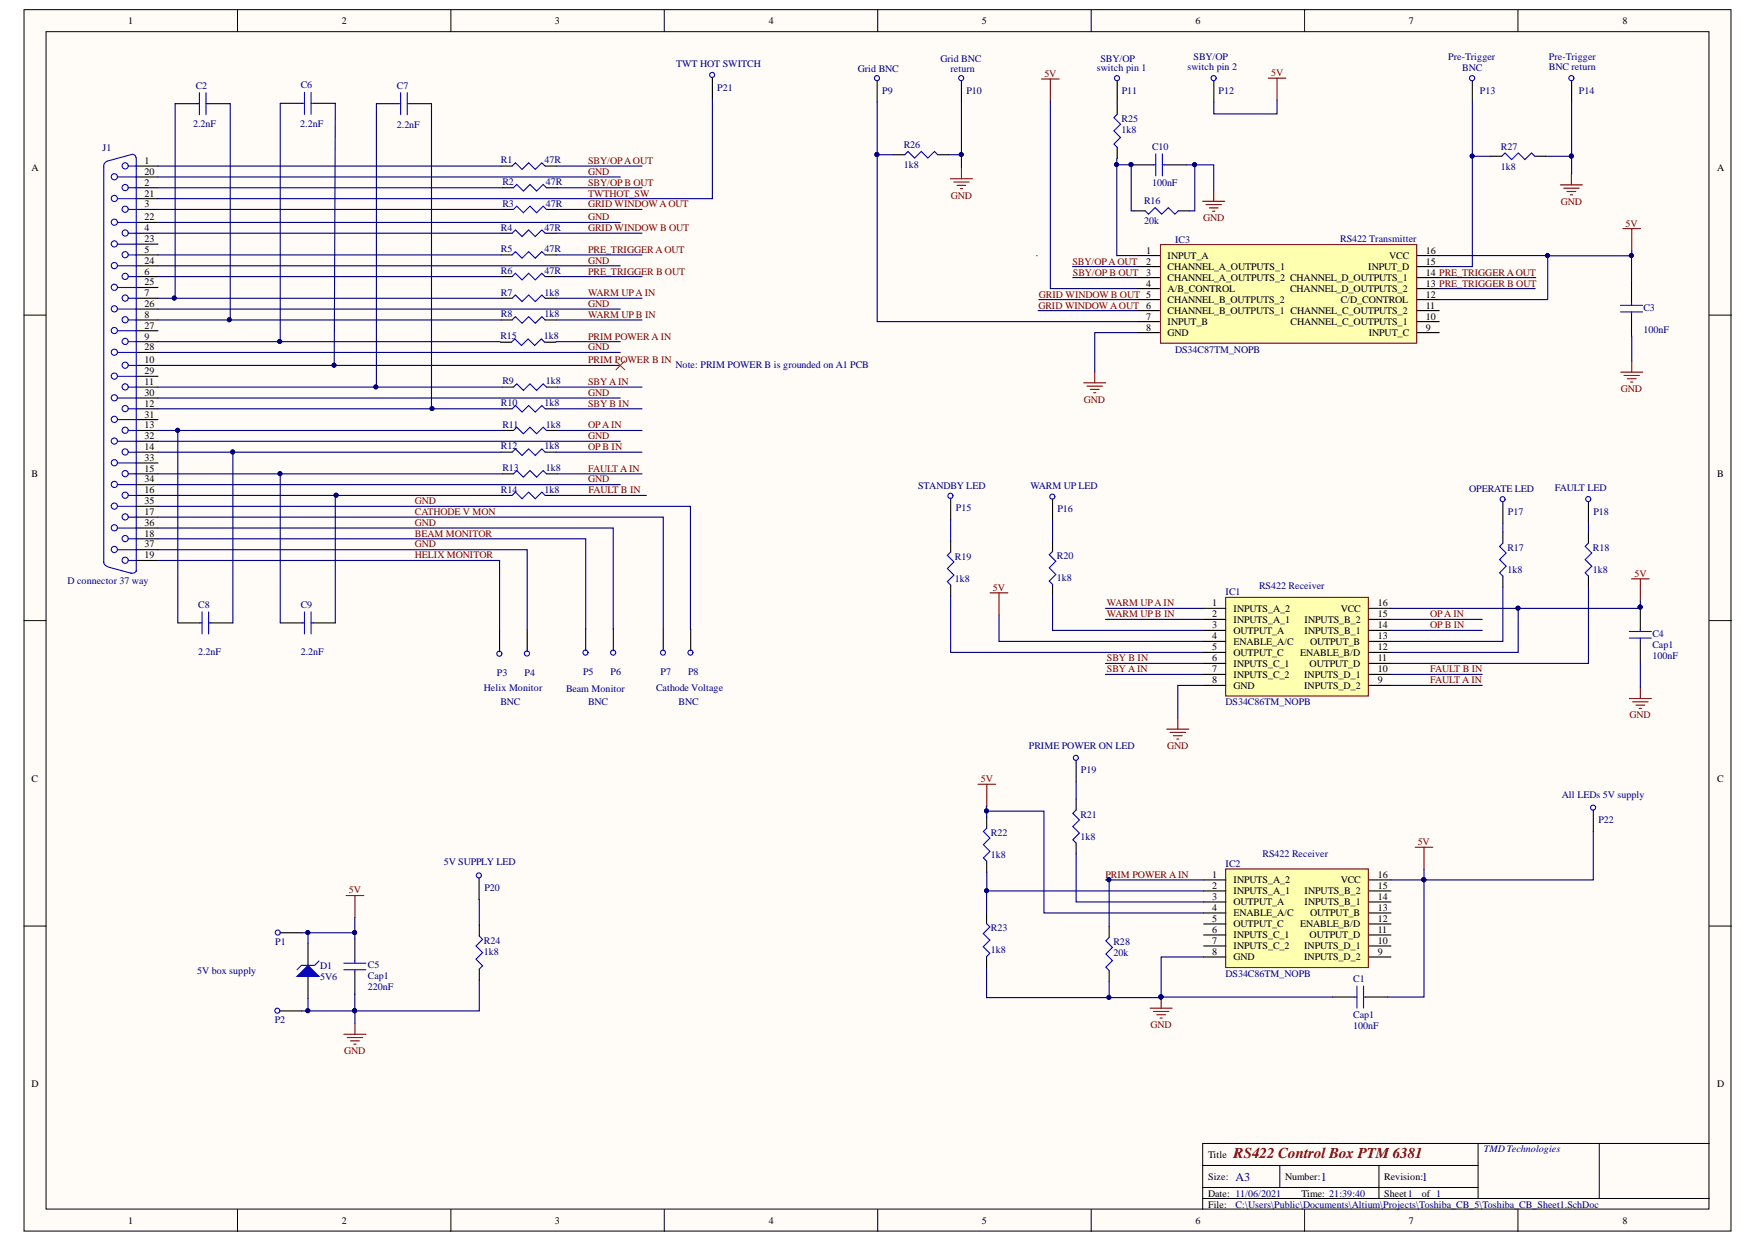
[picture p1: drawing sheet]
<svg xmlns="http://www.w3.org/2000/svg" width="297mm" height="210mm" viewBox="0 0 297 210" stroke-linecap="round" stroke-linejoin="round" font-family="sans-serif">
<defs><g id="words">
<text font-size="2.5" fill="#800000" x="208.6" y="195.7">RS422 Control Box PTM 6381</text>
<g font-size="2" fill="#000080">
<text x="208.9" y="199.5">A3</text>
<text x="223.3" y="199.5">1</text>
<text x="240.4" y="199.5">1</text>
</g>
<g font-size="1.7">
<text x="21.7" y="4.1">1</text>
<text x="57.8" y="4.1">2</text>
<text x="93.8" y="4.1">3</text>
<text x="130" y="4.1">4</text>
<text x="166" y="4.1">5</text>
<text x="202.1" y="4.1">6</text>
<text x="238.2" y="4.1">7</text>
<text x="274.3" y="4.1">8</text>
<text x="5.3" y="28.9">A</text>
<text x="24.5" y="27.7">1</text>
<text x="24.5" y="29.5">20</text>
<text x="290.3" y="28.9">A</text>
<text x="24.5" y="31.4">2</text>
<text x="24.5" y="35">3</text>
<text x="24.5" y="33.2">21</text>
<text x="24.5" y="39.1">4</text>
<text x="24.5" y="37.2">22</text>
<text x="24.5" y="40.9">23</text>
<text x="24.5" y="42.7">5</text>
<text x="24.5" y="46.4">6</text>
<text x="24.5" y="44.6">24</text>
<text x="193.7" y="42.9">1</text>
<text x="193.7" y="44.7">2</text>
<text x="193.7" y="46.6">3</text>
<text x="197.4" y="43.8">INPUT_A</text>
<text x="197.4" y="45.7">CHANNEL_A_OUTPUTS_1</text>
<text x="197.4" y="47.5">CHANNEL_A_OUTPUTS_2 CHANNEL_D_OUTPUTS_1</text>
<text x="231.3" y="45.7">INPUT_D</text>
<text x="234.9" y="43.8">VCC</text>
<text x="241" y="42.9">16</text>
<text x="241" y="44.7">15</text>
<text x="241" y="46.6">14 PRE_TRIGGER AOUT</text>
<text x="24.5" y="51.9">26</text>
<text x="24.5" y="50.1">7</text>
<text x="24.5" y="53.7">8</text>
<text x="24.5" y="48.2">25</text>
<text x="193.7" y="48.4">4</text>
<text x="197.4" y="49.4">A/B_CONTROL</text>
<text x="197.4" y="51.2">CHANNEL_B_OUTPUTS_2</text>
<text x="197.4" y="53.1">CHANNEL_B_OUTPUTS_1 CHANNEL_C_OUTPUTS_2</text>
<text x="218.1" y="49.4">CHANNEL_D_OUTPUTS_2</text>
<text x="226.7" y="51.2">C/D_CONTROL</text>
<text x="241" y="48.4">13 PRE_TRIGGER B OUT</text>
<text x="241" y="50.3">12</text>
<text x="241" y="52.2">11</text>
<text x="24.5" y="55.5">27</text>
<text x="24.5" y="59.2">28</text>
<text x="24.5" y="57.4">9</text>
<text x="193.7" y="54">7</text>
<text x="193.7" y="55.9">8</text>
<text x="197.4" y="55">INPUT_B</text>
<text x="197.4" y="56.8">GND</text>
<text x="218.2" y="55">CHANNEL_C_OUTPUTS_1</text>
<text x="231.4" y="56.8">INPUT_C</text>
<text x="241" y="54">10</text>
<text x="241" y="55.9">9</text>
<text x="24.5" y="63.2">29</text>
<text x="24.5" y="61.4">10</text>
<text x="24.5" y="65.1">11</text>
<text x="24.5" y="66.9">30</text>
<text x="24.5" y="70.6">31</text>
<text x="24.5" y="68.7">12</text>
<text x="24.5" y="72.4">13</text>
<text x="24.5" y="74.2">32</text>
<text x="24.5" y="77.9">33</text>
<text x="24.5" y="76.1">14</text>
<text x="5.3" y="80.6">B</text>
<text x="24.5" y="79.7">15</text>
<text x="24.5" y="81.5">34</text>
<text x="24.5" y="83.4">16</text>
<text x="290.3" y="80.6">B</text>
<text x="24.5" y="85.2">35</text>
<text x="24.5" y="87">17</text>
<text x="24.5" y="88.9">36</text>
<text x="24.5" y="92.5">37</text>
<text x="24.5" y="90.7">18</text>
<text x="24.5" y="94.3">19</text>
<text x="204.9" y="102.5">1</text>
<text x="204.9" y="104.3">2</text>
<text x="204.9" y="106.2">3</text>
<text x="208.6" y="103.4">INPUTS_A_2</text>
<text x="208.6" y="105.3">INPUTS_A_1</text>
<text x="208.6" y="107.1">OUTPUT_A</text>
<text x="220.6" y="105.3">INPUTS_B_2</text>
<text x="220.6" y="107.1">INPUTS_B_1</text>
<text x="226.7" y="103.4">VCC</text>
<text x="232.9" y="102.5">16</text>
<text x="232.9" y="104.3">15</text>
<text x="232.9" y="106.2">14</text>
<text x="204.9" y="108">4</text>
<text x="204.9" y="109.9">5</text>
<text x="204.9" y="111.8">6</text>
<text x="204.9" y="113.6">7</text>
<text x="208.6" y="109">ENABLE_A/C</text>
<text x="208.6" y="110.8">OUTPUT_C</text>
<text x="208.6" y="112.7">INPUTS_C_1</text>
<text x="219.8" y="110.8">ENABLE_B/D</text>
<text x="221.4" y="112.7">OUTPUT_D</text>
<text x="221.5" y="109">OUTPUT_B</text>
<text x="232.9" y="108">13</text>
<text x="232.9" y="109.9">12</text>
<text x="232.9" y="111.8">11</text>
<text x="232.9" y="113.6">10</text>
<text x="204.9" y="115.5">8</text>
<text x="208.6" y="114.6">INPUTS_C_2</text>
<text x="208.6" y="116.4">GND</text>
<text x="220.5" y="114.6">INPUTS_D_1</text>
<text x="220.5" y="116.4">INPUTS_D_2</text>
<text x="232.9" y="115.5">9</text>
<text x="5.3" y="132.2">C</text>
<text x="290.3" y="132.2">C</text>
<text x="204.9" y="148.4">1</text>
<text x="208.6" y="149.3">INPUTS_A_2</text>
<text x="226.7" y="149.3">VCC</text>
<text x="232.9" y="148.4">16</text>
<text x="204.9" y="150.2">2</text>
<text x="204.9" y="152.1">3</text>
<text x="204.9" y="153.9">4</text>
<text x="204.9" y="155.8">5</text>
<text x="208.6" y="151.2">INPUTS_A_1</text>
<text x="208.6" y="153">OUTPUT_A</text>
<text x="208.6" y="154.9">ENABLE_A/C</text>
<text x="220.6" y="151.2">INPUTS_B_2</text>
<text x="220.6" y="153">INPUTS_B_1</text>
<text x="221.5" y="154.9">OUTPUT_B</text>
<text x="232.9" y="150.2">15</text>
<text x="232.9" y="152.1">14</text>
<text x="232.9" y="153.9">13</text>
<text x="232.9" y="155.8">12</text>
<text x="204.9" y="157.7">6</text>
<text x="204.9" y="159.5">7</text>
<text x="204.9" y="161.4">8</text>
<text x="208.6" y="156.7">OUTPUT_C</text>
<text x="208.6" y="158.6">INPUTS_C_1</text>
<text x="208.6" y="160.5">INPUTS_C_2</text>
<text x="219.8" y="156.7">ENABLE_B/D</text>
<text x="220.5" y="160.5">INPUTS_D_1</text>
<text x="221.4" y="158.6">OUTPUT_D</text>
<text x="232.9" y="157.7">11</text>
<text x="232.9" y="159.5">10</text>
<text x="232.9" y="161.4">9</text>
<text x="208.6" y="162.3">GND</text>
<text x="220.5" y="162.3">INPUTS_D_2</text>
<text x="5.3" y="183.8">D</text>
<text x="290.3" y="183.8">D</text>
<text x="204.2" y="195.7">Title</text>
<text x="204.2" y="199.4">Size:</text>
<text x="204.2" y="202.2">Date: 11/06/2021</text>
<text x="217.3" y="199.4">Number:</text>
<text x="220.1" y="202.2">Time: 21:39:40</text>
<text x="234" y="199.4">Revision:</text>
<text x="234" y="202.2">Sheet1</text>
<text x="240.4" y="202.2">of 1</text>
<text x="21.7" y="206.9">1</text>
<text x="57.8" y="206.9">2</text>
<text x="93.8" y="206.9">3</text>
<text x="130" y="206.9">4</text>
<text x="166" y="206.9">5</text>
<text x="202.1" y="206.9">6</text>
<text x="204.2" y="204.1">File:</text>
<text x="238.2" y="206.9">7</text>
<text x="274.3" y="206.9">8</text>
</g>
<g font-size="1.7" fill="#000080">
<text x="114.3" y="11.3">TWT HOT SWITCH</text>
<text x="159" y="10.4">Grid BNC</text>
<text x="186" y="10.4">SBY/OP</text>
<text x="200.8" y="11.8">switch pin 2</text>
<text x="201.8" y="10.1">SBY/OP</text>
<text x="244.8" y="10.2">Pre-Trigger</text>
<text x="261.9" y="10.2">Pre-Trigger</text>
<text x="261.9" y="11.8">BNC return</text>
<text x="33.1" y="15">C2</text>
<text x="50.8" y="14.9">C6</text>
<text x="67.1" y="15">C7</text>
<text x="121.2" y="15.3">P21</text>
<text x="145" y="12.1">Grid BNC</text>
<text x="149.2" y="15.8">P9</text>
<text x="160.7" y="12.1">return</text>
<text x="163.4" y="15.8">P10</text>
<text x="185.5" y="12">switch pin 1</text>
<text x="189.7" y="15.8">P11</text>
<text x="206" y="15.8">P12</text>
<text x="247.2" y="12">BNC</text>
<text x="250.2" y="15.9">P13</text>
<text x="266.9" y="15.9">P14</text>
<text x="32.7" y="21.4">2.2nF</text>
<text x="50.8" y="21.4">2.2nF</text>
<text x="67.1" y="21.6">2.2nF</text>
<text x="189.6" y="22.5">1k8</text>
<text x="189.6" y="20.6">R25</text>
<text x="17.3" y="25.5">J1</text>
<text x="84.7" y="27.6">R1</text>
<text x="92.1" y="27.6">47R</text>
<text x="152.8" y="28.4">1k8</text>
<text x="152.8" y="25">R26</text>
<text x="194.8" y="25.3">C10</text>
<text x="253.7" y="28.7">1k8</text>
<text x="253.7" y="25.3">R27</text>
<text x="84.9" y="31.3">R2</text>
<text x="84.9" y="34.9">R3</text>
<text x="92.3" y="31.3">47R</text>
<text x="92.3" y="34.9">47R</text>
<text x="193.4" y="34.5">R16</text>
<text x="194.8" y="31.4">100nF</text>
<text x="84.7" y="39">R4</text>
<text x="92.1" y="39">47R</text>
<text x="193.4" y="37.9">20k</text>
<text x="198.7" y="41">IC3</text>
<text x="226.6" y="40.8">RS422 Transmitter</text>
<text x="84.7" y="42.6">R5</text>
<text x="84.7" y="46.3">R6</text>
<text x="92.1" y="42.6">47R</text>
<text x="92.1" y="46.3">47R</text>
<text x="84.7" y="50">R7</text>
<text x="84.7" y="53.6">R8</text>
<text x="92.1" y="50">1k8</text>
<text x="92.1" y="53.6">1k8</text>
<text x="277.8" y="52.5">C3</text>
<text x="84.6" y="57.3">R15</text>
<text x="92" y="57.3">1k8</text>
<text x="198.7" y="59.6">DS34C87TM_NOPB</text>
<text x="277.8" y="56.2">100nF</text>
<text x="84.9" y="64.9">R9</text>
<text x="92.3" y="64.9">1k8</text>
<text x="114.2" y="62.2">Note: PRIM POWER B is grounded on A1 PCB</text>
<text x="84.7" y="68.6">R10</text>
<text x="92.1" y="68.6">1k8</text>
<text x="84.7" y="75.9">R12</text>
<text x="84.9" y="72.3">R11</text>
<text x="92.1" y="75.9">1k8</text>
<text x="92.3" y="72.3">1k8</text>
<text x="84.7" y="83.3">R14</text>
<text x="84.9" y="79.6">R13</text>
<text x="92.1" y="83.3">1k8</text>
<text x="92.3" y="79.6">1k8</text>
<text x="155.3" y="82.7">STANDBY LED</text>
<text x="174.2" y="82.7">WARM UP LED</text>
<text x="248.4" y="83.1">OPERATE LED</text>
<text x="262.9" y="83">FAULT LED</text>
<text x="161.6" y="86.4">P15</text>
<text x="178.8" y="86.6">P16</text>
<text x="254.9" y="87">P17</text>
<text x="269.4" y="87">P18</text>
<text x="161.4" y="94.6">R19</text>
<text x="178.7" y="94.5">R20</text>
<text x="254.8" y="93.1">R17</text>
<text x="269.3" y="93.1">R18</text>
<text x="11.4" y="98.7">D connector 37 way</text>
<text x="161.4" y="98.3">1k8</text>
<text x="178.7" y="98.2">1k8</text>
<text x="207.2" y="100.6">IC1</text>
<text x="212.9" y="99.5">RS422 Receiver</text>
<text x="254.8" y="96.8">1k8</text>
<text x="269.3" y="96.8">1k8</text>
<text x="33.5" y="102.7">C8</text>
<text x="50.8" y="102.7">C9</text>
<text x="279.4" y="107.7">C4</text>
<text x="33.5" y="110.7">2.2nF</text>
<text x="50.8" y="110.7">2.2nF</text>
<text x="279.4" y="111.4">100nF</text>
<text x="279.4" y="109.6">Cap1</text>
<text x="81.8" y="116.8">Helix Monitor</text>
<text x="84" y="114.3">P3</text>
<text x="84.6" y="119.1">BNC</text>
<text x="88.7" y="114.3">P4</text>
<text x="95.7" y="116.9">Beam Monitor</text>
<text x="98.6" y="114.1">P5</text>
<text x="99.4" y="119.2">BNC</text>
<text x="103.2" y="114.1">P6</text>
<text x="110.9" y="116.8">Cathode Voltage</text>
<text x="111.7" y="114.1">P7</text>
<text x="114.7" y="119.1">BNC</text>
<text x="116.3" y="114.1">P8</text>
<text x="207.2" y="119.2">DS34C86TM_NOPB</text>
<text x="173.9" y="126.6">PRIME POWER ON LED</text>
<text x="182.7" y="130.7">P19</text>
<text x="264.1" y="134.8">All LEDs 5V supply</text>
<text x="167.5" y="141.3">R22</text>
<text x="182.7" y="141.9">1k8</text>
<text x="182.7" y="138.2">R21</text>
<text x="270.2" y="139.2">P22</text>
<text x="75" y="146.3">5V SUPPLY LED</text>
<text x="167.5" y="145">1k8</text>
<text x="207.2" y="146.5">IC2</text>
<text x="213.5" y="144.9">RS422 Receiver</text>
<text x="81.9" y="150.6">P20</text>
<text x="46.5" y="159.7">P1</text>
<text x="81.8" y="161.4">1k8</text>
<text x="81.8" y="159.5">R24</text>
<text x="167.5" y="161.1">1k8</text>
<text x="167.5" y="157.4">R23</text>
<text x="188.2" y="161.6">20k</text>
<text x="188.2" y="159.8">R28</text>
<text x="33.3" y="164.6">5V box supply</text>
<text x="54.1" y="163.8">D1</text>
<text x="54.1" y="165.6">5V6</text>
<text x="62.2" y="167.4">220nF</text>
<text x="62.2" y="163.7">C5</text>
<text x="62.2" y="165.5">Cap1</text>
<text x="207.2" y="165.1">DS34C86TM_NOPB</text>
<text x="228.8" y="165.9">C1</text>
<text x="46.4" y="172.9">P2</text>
<text x="228.8" y="173.9">100nF</text>
<text x="228.8" y="172">Cap1</text>
<text x="250.9" y="194.8">TMDTechnologies</text>
<text x="208.9" y="204.1">C:\Users\Public\Documents\Altium\Projects\Toshiba_CB_5\Toshiba_CB_Sheet1.SchDoc</text>
</g>
<g font-size="1.7" fill="#800000">
<text x="176.6" y="13">5V</text>
<text x="214.9" y="12.9">5V</text>
<text x="99.4" y="27.7">SBY/OPAOUT</text>
<text x="99.4" y="29.5">GND</text>
<text x="99.4" y="31.4">SBY/OP B OUT</text>
<text x="99.4" y="33.2">TWTHOT_SW</text>
<text x="99.4" y="35">GRID WINDOWAOUT</text>
<text x="160.7" y="33.6">GND</text>
<text x="263.9" y="34.6">GND</text>
<text x="99.4" y="37.2">GND</text>
<text x="99.4" y="39.1">GRID WINDOW B OUT</text>
<text x="203.4" y="37.4">GND</text>
<text x="274.8" y="38.3">5V</text>
<text x="99.4" y="42.7">PRE_TRIGGER AOUT</text>
<text x="99.4" y="44.6">GND</text>
<text x="99.4" y="46.4">PRE_TRIGGER B OUT</text>
<text x="181.3" y="44.7">SBY/OPAOUT</text>
<text x="181.4" y="46.6">SBY/OP B OUT</text>
<text x="99.4" y="50.1">WARM UPA IN</text>
<text x="99.4" y="51.9">GND</text>
<text x="99.4" y="53.7">WARM UP B IN</text>
<text x="175.6" y="52.2">GRID WINDOWAOUT 6</text>
<text x="175.6" y="50.3">GRID WINDOW B OUT 5</text>
<text x="99.4" y="57.4">PRIM POWER A IN</text>
<text x="99.4" y="59.2">GND</text>
<text x="99.4" y="61.4">PRIM POWER B IN</text>
<text x="99.4" y="65.1">SBY A IN</text>
<text x="99.4" y="66.9">GND</text>
<text x="99.4" y="68.7">SBY B IN</text>
<text x="183.3" y="68.1">GND</text>
<text x="274" y="66.3">GND</text>
<text x="99.4" y="72.4">OPA IN</text>
<text x="99.4" y="74.2">GND</text>
<text x="99.4" y="76.1">OP B IN</text>
<text x="99.4" y="79.7">FAULT A IN</text>
<text x="99.4" y="81.5">GND</text>
<text x="99.5" y="83.4">FAULT B IN</text>
<text x="70.1" y="88.9">GND</text>
<text x="70.1" y="87">CATHODE V MON</text>
<text x="70.1" y="85.2">GND</text>
<text x="70.1" y="94.3">HELIX MONITOR</text>
<text x="70.1" y="92.5">GND</text>
<text x="70.1" y="90.7">BEAM MONITOR</text>
<text x="167.9" y="99.8">5V</text>
<text x="276.3" y="97.5">5V</text>
<text x="187.1" y="102.5">WARM UPA IN</text>
<text x="187.1" y="104.3">WARM UP B IN</text>
<text x="241.8" y="104.3">OPA IN</text>
<text x="241.8" y="106.2">OP B IN</text>
<text x="187.1" y="111.8">SBY B IN</text>
<text x="187.1" y="113.6">SBY A IN</text>
<text x="241.8" y="113.6">FAULT B IN</text>
<text x="241.8" y="115.5">FAULT A IN</text>
<text x="275.5" y="121.4">GND</text>
<text x="197.3" y="126.6">GND</text>
<text x="165.8" y="132.1">5V</text>
<text x="239.7" y="142.8">5V</text>
<text x="186.9" y="148.4">PRIM POWER A IN</text>
<text x="59" y="151">5V</text>
<text x="194.5" y="173.7">GND</text>
<text x="58.2" y="178.1">GND</text>
</g>
</g></defs>
<g fill="#fffcf8" stroke="#000" stroke-width=".17">
<path d="M4.1 1.6h288.5v206.5h-288.5z"/>
<path d="M7.8 5.4h281.1v198.9h-281.1z"/>
</g>
<g fill="none" stroke="#000" stroke-width=".17">
<path d="M40.2 1.6v3.8M76.2 1.6v3.8M112.3 1.6v3.8M148.4 1.6v3.8M184.5 1.6v3.8M220.6 1.6v3.8M256.6 1.6v3.8M4.1 53.3h3.7M289 53.3h3.7M4.1 104.9h3.7M289 104.9h3.7M4.1 156.5h3.7"/>
<path d="M289 156.5h3.7M203.3 197h46.6M216.4 197v3.7M233.1 197v5.6M249.9 193.2v9.4M270.4 193.2h-67.1v11.2M289 193.2h-18.6v9.4M40.2 204.4v3.7M76.2 204.4v3.7M112.3 204.4v3.7M148.4 204.4v3.7M184.5 204.4v3.7"/>
<path d="M203.3 202.6h85.7M203.3 200.7h46.6M220.6 204.4v3.7M256.6 204.4v3.7"/>
</g>
<path d="M207.2 101h24.1v16.6h-24.1z" fill="#ffffb0" stroke="#800000" stroke-width=".19"/>
<g fill="none" stroke="#000" stroke-width=".19">
<path d="M203.5 102.8h3.7M203.5 104.7h3.7M203.5 106.5h3.7M203.5 108.4h3.7M203.5 110.3h3.7M203.5 112.1h3.7M203.5 114h3.7M203.5 115.8h3.7M231.4 102.8h3.8M231.4 104.7h3.8M231.4 106.5h3.8M231.4 108.4h3.8"/>
<path d="M231.4 110.3h3.8M231.4 112.1h3.8M231.4 114h3.8M231.4 115.8h3.8"/>
</g>
<path d="M196.2 41.3h43.3v16.7h-43.3z" fill="#ffffb0" stroke="#800000" stroke-width=".19"/>
<g fill="none" stroke="#000" stroke-width=".19">
<path d="M23 28.1h3.7M23 31.7h3.7M23 35.4h3.7M23 39.4h3.7M23 29.9h3.7M23 33.6h3.7M23 37.6h3.7M23 52.2h3.7M23 55.9h3.7M23 59.6h3.7M23 43.1h3.7M23 46.7h3.7"/>
<path d="M23 50.4h3.7M23 54.1h3.7M23 57.7h3.7M23 41.3h3.7M23 44.9h3.7M23 48.6h3.7M192.3 43.2h3.7M192.3 45.1h3.7M192.3 46.9h3.7M192.3 48.8h3.7M192.3 50.6h3.7M192.3 52.5h3.7"/>
<path d="M192.3 54.4h3.7M192.3 56.2h3.7M239.6 43.2h3.7M239.6 45.1h3.7M239.6 46.9h3.7M239.6 48.8h3.7M239.6 50.6h3.7M239.6 52.5h3.7M239.6 54.4h3.7M239.6 56.2h3.7M23 63.6h3.7M23 67.3h3.7"/>
<path d="M23 70.9h3.7M23 61.8h3.7M23 65.4h3.7M23 69.1h3.7M23 72.8h3.7M23 74.6h3.7M23 78.2h3.7M23 76.4h3.7M23 80.1h3.7M23 81.9h3.7M23 85.6h3.7M23 83.7h3.7"/>
<path d="M23 87.4h3.7M23 89.2h3.7M23 92.9h3.7M23 91.1h3.7M23 94.7h3.7"/>
</g>
<g fill="none" stroke="#00f" stroke-width=".19">
<path d="M17.5 28.1v67M18.2 27.2a.89 .89 0 0 0-.7 .9M19.9 29.9h3.1M19.9 33.6h3.1M19.9 37.6h3.1M21.7 28.1h1.3M21.7 31.7h1.3M21.7 35.4h1.3M21.7 39.4h1.3M22.3 26.1l-4 1.1M22.4 26.1a.56 .56 0 0 1 .6 .6M23 26.6v69.9"/>
<path d="M19.9 41.3h3.1M19.9 48.6h3.1M19.9 52.2h3.1M19.9 55.9h3.1M19.9 59.6h3.1M19.9 44.9h3.1M21.7 46.7h1.3M21.7 50.4h1.3M21.7 54.1h1.3M21.7 57.7h1.3M21.7 43.1h1.3M19.9 63.6h3.1"/>
<path d="M19.9 67.3h3.1M19.9 70.9h3.1M19.9 74.6h3.1M19.9 78.2h3.1M21.7 61.8h1.3M21.7 65.4h1.3M21.7 69.1h1.3M21.7 72.8h1.3M21.7 76.4h1.3M17.5 94.9a.89 .89 0 0 0 .7 .8M18.3 95.8l4 1.1M19.9 81.9h3.1"/>
<path d="M19.9 85.6h3.1M19.9 89.2h3.1M19.9 92.9h3.1M21.7 80.1h1.3M21.7 83.7h1.3M21.7 87.4h1.3M21.7 91.1h1.3M21.7 94.7h1.3M23 96.4v.1a.79 .79 0 0 1-.9 .4"/>
<circle cx="19.3" cy="29.9" r=".52"/>
<circle cx="19.3" cy="37.6" r=".52"/>
<circle cx="19.3" cy="33.5" r=".52"/>
<circle cx="21.2" cy="39.4" r=".52"/>
<circle cx="21.2" cy="31.7" r=".52"/>
<circle cx="21.2" cy="35.4" r=".52"/>
<circle cx="21.2" cy="28" r=".52"/>
<circle cx="19.3" cy="48.6" r=".52"/>
<circle cx="19.3" cy="41.2" r=".52"/>
<circle cx="19.3" cy="55.9" r=".52"/>
<circle cx="19.3" cy="44.9" r=".52"/>
<circle cx="19.3" cy="59.5" r=".52"/>
<circle cx="19.3" cy="52.2" r=".52"/>
<circle cx="21.2" cy="46.7" r=".52"/>
<circle cx="21.2" cy="43" r=".52"/>
<circle cx="21.2" cy="50.4" r=".52"/>
<circle cx="21.2" cy="54" r=".52"/>
<circle cx="21.2" cy="57.7" r=".52"/>
<circle cx="19.3" cy="74.5" r=".52"/>
<circle cx="19.3" cy="63.6" r=".52"/>
<circle cx="19.3" cy="78.2" r=".52"/>
<circle cx="19.3" cy="70.9" r=".52"/>
<circle cx="19.3" cy="67.2" r=".52"/>
<circle cx="21.2" cy="69.1" r=".52"/>
<circle cx="21.2" cy="76.4" r=".52"/>
<circle cx="21.2" cy="65.4" r=".52"/>
<circle cx="21.2" cy="72.7" r=".52"/>
<circle cx="21.2" cy="61.7" r=".52"/>
<circle cx="19.3" cy="92.9" r=".52"/>
<circle cx="19.3" cy="89.2" r=".52"/>
<circle cx="19.3" cy="85.5" r=".52"/>
<circle cx="19.3" cy="81.9" r=".52"/>
<circle cx="21.2" cy="83.7" r=".52"/>
<circle cx="21.2" cy="91" r=".52"/>
<circle cx="21.2" cy="87.4" r=".52"/>
<circle cx="21.2" cy="94.7" r=".52"/>
<circle cx="21.2" cy="80" r=".52"/>
</g>
<path d="M207.2 146.9h24.1v16.6h-24.1z" fill="#ffffb0" stroke="#800000" stroke-width=".19"/>
<g fill="none" stroke="#000" stroke-width=".19">
<path d="M29.6 17.5h3.7M35.2 17.5h3.7M47.4 17.5h3.7M53 17.5h3.7M63.6 17.5h3.8M69.2 17.5h3.7M120.4 13.1v3.6M148.3 13.6v3.7M188.9 13.6v3.7M248.9 13.6v3.7M84.7 28.1h1.9M84.7 39.4h1.9"/>
<path d="M84.9 31.7h1.9M84.9 35.4h1.9M92.2 28.1h1.8M92.2 39.4h1.8M92.4 31.7h1.9M92.4 35.4h1.9M84.6 57.8h1.9M84.7 43.1h1.9M84.7 46.7h1.9M84.7 50.4h1.9M84.7 54.1h1.9M92.1 57.8h1.8"/>
<path d="M92.2 43.1h1.8M92.2 46.7h1.8M92.2 50.4h1.8M92.2 54.1h1.8M275.8 47.5v3.7M275.8 53.1v3.7M84.7 69.1h1.9M84.7 76.4h1.9M84.9 65.4h1.9M84.9 72.8h1.9M92.2 69.1h1.8M92.2 76.4h1.8"/>
<path d="M92.4 65.4h1.9M92.4 72.8h1.9M84.7 83.7h1.9M84.9 80.1h1.9M92.2 83.7h1.8M92.4 80.1h1.9M160.7 84.2v3.7M160.7 91.4v1.9M160.7 98.9v1.8M177.9 84.3v3.7M177.9 91.3v1.9M177.9 98.8v1.8"/>
<path d="M254.1 84.8v3.6M254.1 89.9v1.9M254.1 97.4v1.8M268.5 84.8v3.6M268.5 89.9v1.9M268.5 97.4v1.8M30.1 105.3h3.7M35.6 105.3h3.8M47.4 105.3h3.7M53 105.3h3.7M84.5 106.5v3.6M89.1 106.4v3.7"/>
<path d="M99 106.3v3.7M103.7 106.3v3.7M112.1 106.3v3.7M116.8 106.3v3.7M277.3 102.6v3.8M277.3 108.2v3.7M166.8 138.1v1.9M181.9 128.5v3.7M181.9 135v1.9M52.1 159.4v3.7M60 158.7v3.7M81 148.4v3.6"/>
<path d="M81 156.3v1.9M166.8 154.2v1.9M166.8 145.5v1.9M181.9 142.5v1.8M203.5 148.7h3.7M203.5 150.6h3.7M203.5 152.4h3.7M203.5 154.3h3.7M203.5 156.2h3.7M203.5 158h3.7M203.5 159.9h3.7M231.4 148.7h3.8"/>
<path d="M231.4 150.6h3.8M231.4 152.4h3.8M231.4 154.3h3.8M231.4 156.2h3.8M231.4 158h3.8M231.4 159.9h3.8M47.3 170.9h3.7M52.1 165v3.7M60 164.3v3.7M81 163.8v1.8M166.8 161.7v1.8M203.5 161.7h3.7"/>
<path d="M225.3 168.5h3.7M230.9 168.5h3.7M231.4 161.7h3.8"/>
</g>
<g fill="none" stroke="#800000" stroke-width=".19">
<path d="M176.1 13.4h3M177.6 13.4v3.7M274.4 38.6h3M275.9 38.6v3.8M183.2 64.7h3.7M183.8 65.3h2.6M184.3 65.8h1.5M184.9 66.4h.4M185.1 62.8v1.9M274 62.9h3.7M274.6 63.5h2.6M275.1 64h1.5"/>
<path d="M275.7 64.6h.4M275.9 61v1.9M275.8 97.8h3M277.3 97.8v3.8M167.4 100.2h3M168.9 100.2v3.7M275.5 118.1h3.7M276 118.6h2.6M276.6 119.2h1.5M277.1 119.7h.4M277.3 116.2v1.9M165.3 132.5h3"/>
<path d="M166.8 132.5v3.8M197.3 123.2h3.7M197.8 123.8h2.6M198.4 124.3h1.5M198.9 124.9h.4M199.1 121.4v1.8M58.5 151.4h3M60 151.4v3.7M239.3 143.2h2.9M240.7 143.2v3.7M58.1 174.8h3.8M58.7 175.4h2.6"/>
<path d="M59.3 175.9h1.4M59.8 176.5h.4M60 172.9v1.9M194.4 170.4h3.8M195 170.9h2.6M195.6 171.5h1.5M196.1 172.1h.4M196.3 168.5v1.9"/>
</g>
<g fill="#000080" stroke="#000080" stroke-width=".17">
<circle cx="196.3" cy="168.5" r=".34"/>
<circle cx="277.3" cy="102.6" r=".34"/>
</g>
<g fill="none" stroke="#00f" stroke-width=".19">
<path d="M33.3 17.5h.4M33.7 15.7v3.7M34.8 15.7v3.7M34.8 17.5h.4M51.1 17.5h.4M51.5 15.6v3.7M52.6 15.6v3.7M52.6 17.5h.4M67.4 17.5h.3M67.7 15.7v3.7M68.9 17.5h.3M68.9 15.7v3.7"/>
<path d="M86.6 28.1l.5-.6 1.2 1.1 1.1-1.1 1.1 1.1 1.1-1.1 .6 .6M86.6 39.4l.5-.5 1.2 1.1 1.1-1.1 1.1 1.1 1.1-1.1 .6 .5M86.8 31.7l.6-.5 1.1 1.1 1.1-1.1 1.1 1.1 1.1-1.1 .6 .5M86.8 35.4l.6-.6 1.1 1.2 1.1-1.2 1.1 1.2 1.1-1.2 .6 .6M86.5 57.8l.5-.5 1.2 1.1 1.1-1.1 1.1 1.1 1.1-1.1 .6 .5M86.6 43.1l.5-.6 1.2 1.1 1.1-1.1 1.1 1.1 1.1-1.1 .6 .6M86.6 46.7l.5-.5 1.2 1.1 1.1-1.1 1.1 1.1 1.1-1.1 .6 .5M86.6 50.4l.5-.5 1.2 1.1 1.1-1.1 1.1 1.1 1.1-1.1 .6 .5M86.6 54.1l.5-.6 1.2 1.1 1.1-1.1 1.1 1.1 1.1-1.1 .6 .6M274 51.6h3.7M274 52.7h3.7M275.8 51.2v.4"/>
<path d="M275.8 52.7v.4M86.6 69.1l.5-.6 1.2 1.1 1.1-1.1 1.1 1.1 1.1-1.1 .6 .6M86.6 76.4l.5-.5 1.2 1.1 1.1-1.1 1.1 1.1 1.1-1.1 .6 .5M86.8 65.4l.6-.5 1.1 1.1 1.1-1.1 1.1 1.1 1.1-1.1 .6 .5M86.8 72.8l.6-.6 1.1 1.1 1.1-1.1 1.1 1.1 1.1-1.1 .6 .6M86.6 83.7l.5-.5 1.2 1.1 1.1-1.1 1.1 1.1 1.1-1.1 .6 .5M86.8 80.1l.6-.6 1.1 1.1 1.1-1.1 1.1 1.1 1.1-1.1 .6 .6M160.7 93.3l-.5 .6 1.1 1.1-1.1 1.1 1.1 1.1-1.1 1.1 .5 .6M177.9 93.2l-.5 .5 1.1 1.2-1.1 1.1 1.1 1.1-1.1 1.1 .5 .6M254.1 91.8l-.6 .5 1.1 1.2-1.1 1.1 1.1 1.1-1.1 1.1 .6 .6M268.5 91.8l-.5 .5 1.1 1.2-1.1 1.1 1.1 1.1-1.1 1.1 .5 .6M33.8 105.3h.4"/>
<path d="M34.2 103.4v3.7M35.3 103.4v3.7M35.3 105.3h.3M51.1 105.3h.4M51.5 103.4v3.7M52.6 103.4v3.7M52.6 105.3h.4M275.5 106.7h3.7M275.5 107.8h3.7M277.3 106.4v.3M277.3 107.8v.4M166.8 140l-.6 .5 1.2 1.1-1.2 1.2 1.2 1.1-1.2 1.1 .6 .5"/>
<path d="M181.9 136.9l-.5 .6 1.1 1.1-1.1 1.1 1.1 1.1-1.1 1.1 .5 .6M81 158.2l.6 .6-1.1 1.1 1.1 1.1-1.1 1.1 1.1 1.1-.6 .6M166.8 156.1l.5 .6-1.1 1.1 1.1 1.1-1.1 1.1 1.1 1.1-.5 .6M58.1 163.9h3.7M58.1 162.8h3.7M60 162.4v.4M60 163.9v.4M229 168.5h.4M229.4 166.6v3.8M230.5 166.6v3.8M230.5 168.5h.4"/>
<circle cx="120.4" cy="12.7" r=".42"/>
<circle cx="148.3" cy="13.2" r=".43"/>
<circle cx="188.8" cy="13.2" r=".43"/>
<circle cx="248.9" cy="13.2" r=".43"/>
<circle cx="160.7" cy="83.8" r=".43"/>
<circle cx="177.9" cy="83.9" r=".43"/>
<circle cx="254" cy="84.4" r=".42"/>
<circle cx="268.5" cy="84.3" r=".43"/>
<circle cx="84.4" cy="110.5" r=".43"/>
<circle cx="89.1" cy="110.4" r=".43"/>
<circle cx="99" cy="110.3" r=".43"/>
<circle cx="103.7" cy="110.3" r=".43"/>
<circle cx="112.1" cy="110.3" r=".42"/>
<circle cx="116.7" cy="110.3" r=".42"/>
<circle cx="181.9" cy="128.1" r=".42"/>
<circle cx="81" cy="147.9" r=".43"/>
<circle cx="46.9" cy="170.8" r=".42"/>
</g>
<path d="M104.1 61l1.5 1.5M105.6 61l-1.5 1.5" fill="none" stroke="#f00" stroke-width=".17"/>
<path d="M50.2 165l1.9-1.9 1.8 1.9z" fill="#00f"/>
<g fill="none" stroke="#00f" stroke-width=".19">
<path d="M188.9 19.3l-.6 .6 1.1 1.1-1.1 1.1 1.1 1.1-1.1 1.1 .6 .6M153 26.2l.5-.6 1.1 1.1 1.1-1.1 1.2 1.1 1.1-1.1 .5 .6M193.6 35.6l.6 .6 1.1-1.1 1.1 1.1 1.1-1.1 1.1 1.1 .6-.6M195 27.9h.4M195.4 26v3.7M196.5 26v3.7M196.5 27.9h.4M253.9 26.4l.5-.5 1.2 1.1 1.1-1.1 1.1 1.1 1.1-1.1 .6 .5M187.5 158.4l-.5 .6 1.1 1.1-1.1 1.1 1.1 1.1-1.1 1.2 .5 .5M50.2 165l1.9-1.9 1.8 1.9zM53.9 162.4l-.7 .7h-2.2l-.8 .8"/>
<circle cx="162.5" cy="13.2" r=".42"/>
<circle cx="205.2" cy="13.2" r=".43"/>
<circle cx="265.7" cy="13.2" r=".43"/>
<circle cx="269.3" cy="136.5" r=".43"/>
<circle cx="47" cy="157.6" r=".42"/>
</g>
<g fill="none" stroke="#800000" stroke-width=".19">
<path d="M214.4 13.2h3M215.9 13.2v3.7M160.7 30.2h3.7M161.2 30.8h2.6M161.8 31.3h1.5M162.4 31.9h.3M162.5 28.3v1.9M203.3 34h3.8M203.9 34.6h2.6M204.4 35.1h1.5M205 35.7h.4M205.2 32.2v1.8"/>
<path d="M263.8 31.2h3.7M264.4 31.8h2.6M264.9 32.4h1.5M265.5 32.9h.3M265.7 29.4v1.8"/>
</g>
<g fill="none" stroke="#000" stroke-width=".19">
<path d="M162.5 13.6v3.7M188.9 17.5v1.8M205.2 13.6v3.7M265.7 13.6v3.7M151.1 26.2h1.9M158.5 26.2h1.9M188.9 24.9v1.9M191.3 27.9h3.7M191.7 35.6h1.9M196.9 27.9h3.7M199.2 35.6h1.9M252 26.4h1.9"/>
<path d="M259.5 26.4h1.8M269.4 136.9v3.7M47.4 157.6h3.6M187.5 156.6v1.8M187.5 164v1.9"/>
</g>
<g fill="none" stroke="#000080" stroke-width=".19">
<path d="M29.6 17.5v32.8l-.1 .1M38.9 17.5v36.5l-.1 .1M47.4 17.5l-.1 40.2M56.7 17.5l-.2 44.3h-29.8M63.6 17.5v47.9M72.9 17.5v51.5l.2 .1M120.4 16.7v16.9h-93.7M148.3 17.3v8.9M162.5 17.3v8.9M177.6 17.1v31.7h14.7M188.9 17.3v.2M215.9 16.9v2.4h-10.7v-2"/>
<path d="M248.9 17.3v9.1M265.7 17.3v9.1M26.7 28.1h58M26.7 31.7h58.2M26.7 35.4h58.2M26.7 39.4h58M26.7 37.6h78.2M26.7 29.9h78.2M94 28.1h14.5M94 39.4h14.5M94.3 31.7h14.2M94.3 35.4h14.2"/>
<path d="M148.3 26.2v28.2h44M148.3 26.2h2.8M160.4 26.2h2.1v2.1M188.8 27.8h2.4M188.9 26.8l-.1 16.4h3.5M191.3 27.9l-.1 7.7h.5M200.6 27.9h4.6v4.3M202 27.9v7.7h-.9M252 26.4h-3.1v18.7h-5.6M261.3 26.4h4.4M265.7 26.4v3M26.7 54.1h58"/>
<path d="M26.7 50.4h58M26.7 57.7h57.8l.1 .1M26.7 43.1h58M26.7 46.7h58M26.7 59.6h78.2M26.7 52.2h78.2M26.7 44.9h78.2M94 43.1h14.5M94 46.7h14.5M94 50.4h14.5M94 54.1h14.5M104.9 57.7h-10.9l-.1 .1"/>
<path d="M175.3 43.2h.1M175.5 52.5h16.8M175.6 50.6h16.7M181.3 45.1h11M181.4 46.9h10.9M192.3 56.2h-7.2v6.6M243.3 43.2l18.4-.1-.1 7.5h-18.3M243.3 46.9h16.3M243.3 48.8h16.3M261.7 43.2h14.1M275.8 56.8l.1 4.2M275.9 42.4l-.1 5.1"/>
<path d="M26.7 76.4h58M26.7 72.8h58.2M26.7 69.1h58M26.7 65.4h58.2M26.7 74.6h78.2M26.7 67.3h78.2M30.1 72.8v32.5M39.4 76.4v28.9M56.5 61.8h48.1M94 69.1h14.5M94 76.4h14.5M94.3 65.4h14.2"/>
<path d="M94.3 72.8h14.2M26.7 91.1h72.3v15.2M26.7 89.2h77v17.1M26.7 87.4h85.4v18.9M26.7 83.7h58M26.7 80.1h58.2M26.7 92.9h62.4v13.5M26.7 94.7h57.8v11.8M26.7 85.6h90l.1 20.7M26.7 81.9h78.2M47.4 80.1v25.2M56.9 83.7l-.2 .2v21.4"/>
<path d="M94 83.7h15.3M94.3 80.1h14.2M160.7 87.9v3.5M177.9 88v3.3M254.1 99.2v9.2h-18.9M254.1 88.4v1.5M268.5 99.2v12.9h-33.3M268.5 88.4v1.5M160.7 100.7v9.6h42.8M168.9 103.9v4.5h34.6M177.9 100.6v5.9h25.6M186.9 102.8h16.6"/>
<path d="M186.9 104.7h16.6M186.9 112.1h16.6M186.9 114h16.6M203.5 115.8h-4.4v5.6M250.6 104.7h-15.4M250.6 106.5h-15.4M250.6 115.8h-15.4M250.6 114h-15.4M256.7 102.8v7.5h-21.5M277.3 111.9v4.3M277.3 101.6v1.2h-42.1M166.8 137.1v1"/>
<path d="M166.8 136.3v.8h9.7v17.2h27M181.9 132.2v2.8M51 157.6h1.1v1.8M52.1 157.6h7.9M60 157.6v1.1M60 155.1v2.5M81 152v4.3M166.8 147.4v3.2h36.7M166.8 150.6v3.6M181.9 144.3v8.1h21.6M186.9 148.7h.6M203.5 148.7h-16v7.9"/>
<path d="M240.7 146.9v21.6h-6.1M269.4 140.6v8.1h-34.2M51 170.9h9v2M52.1 168.7v2.2M60 168v2.9M81 165.6v5.3h-21M166.8 163.5v5.1h20.7v-2.7M196.3 168.5l-8.8 .1M203.5 161.7h-7.2v6.8M225.3 168.5h-29"/>
</g>
<g fill="#000080" stroke="#000080" stroke-width=".17">
<circle cx="56.8" cy="83.7" r=".34"/>
<circle cx="47.3" cy="80" r=".33"/>
<circle cx="39.3" cy="76.4" r=".34"/>
<circle cx="30" cy="72.7" r=".34"/>
<circle cx="73" cy="69.1" r=".33"/>
<circle cx="63.5" cy="65.4" r=".33"/>
<circle cx="38.8" cy="54" r=".33"/>
<circle cx="29.4" cy="50.4" r=".33"/>
<circle cx="47.3" cy="57.7" r=".34"/>
<circle cx="275.8" cy="43.2" r=".34"/>
<circle cx="166.8" cy="150.5" r=".34"/>
<circle cx="256.6" cy="102.8" r=".34"/>
<circle cx="59.9" cy="170.8" r=".34"/>
<circle cx="52" cy="170.8" r=".34"/>
<circle cx="60" cy="170.8" r=".33"/>
<circle cx="166.8" cy="137" r=".34"/>
<circle cx="196.3" cy="168.5" r=".34"/>
<circle cx="56.5" cy="61.7" r=".34"/>
<circle cx="240.7" cy="148.7" r=".34"/>
<circle cx="261.6" cy="43.2" r=".34"/>
<circle cx="265.6" cy="26.4" r=".33"/>
<circle cx="148.2" cy="26.1" r=".33"/>
<circle cx="187.5" cy="168.6" r=".33"/>
<circle cx="187.5" cy="148.7" r=".33"/>
<circle cx="248.9" cy="26.4" r=".34"/>
<circle cx="162.5" cy="26.1" r=".34"/>
<circle cx="277.3" cy="102.6" r=".34"/>
<circle cx="59.9" cy="157.6" r=".34"/>
<circle cx="52" cy="157.6" r=".34"/>
<circle cx="201.9" cy="27.8" r=".34"/>
<circle cx="191.2" cy="27.8" r=".34"/>
<circle cx="188.8" cy="27.8" r=".33"/>
</g>
<use href="#words"/>
</svg>
